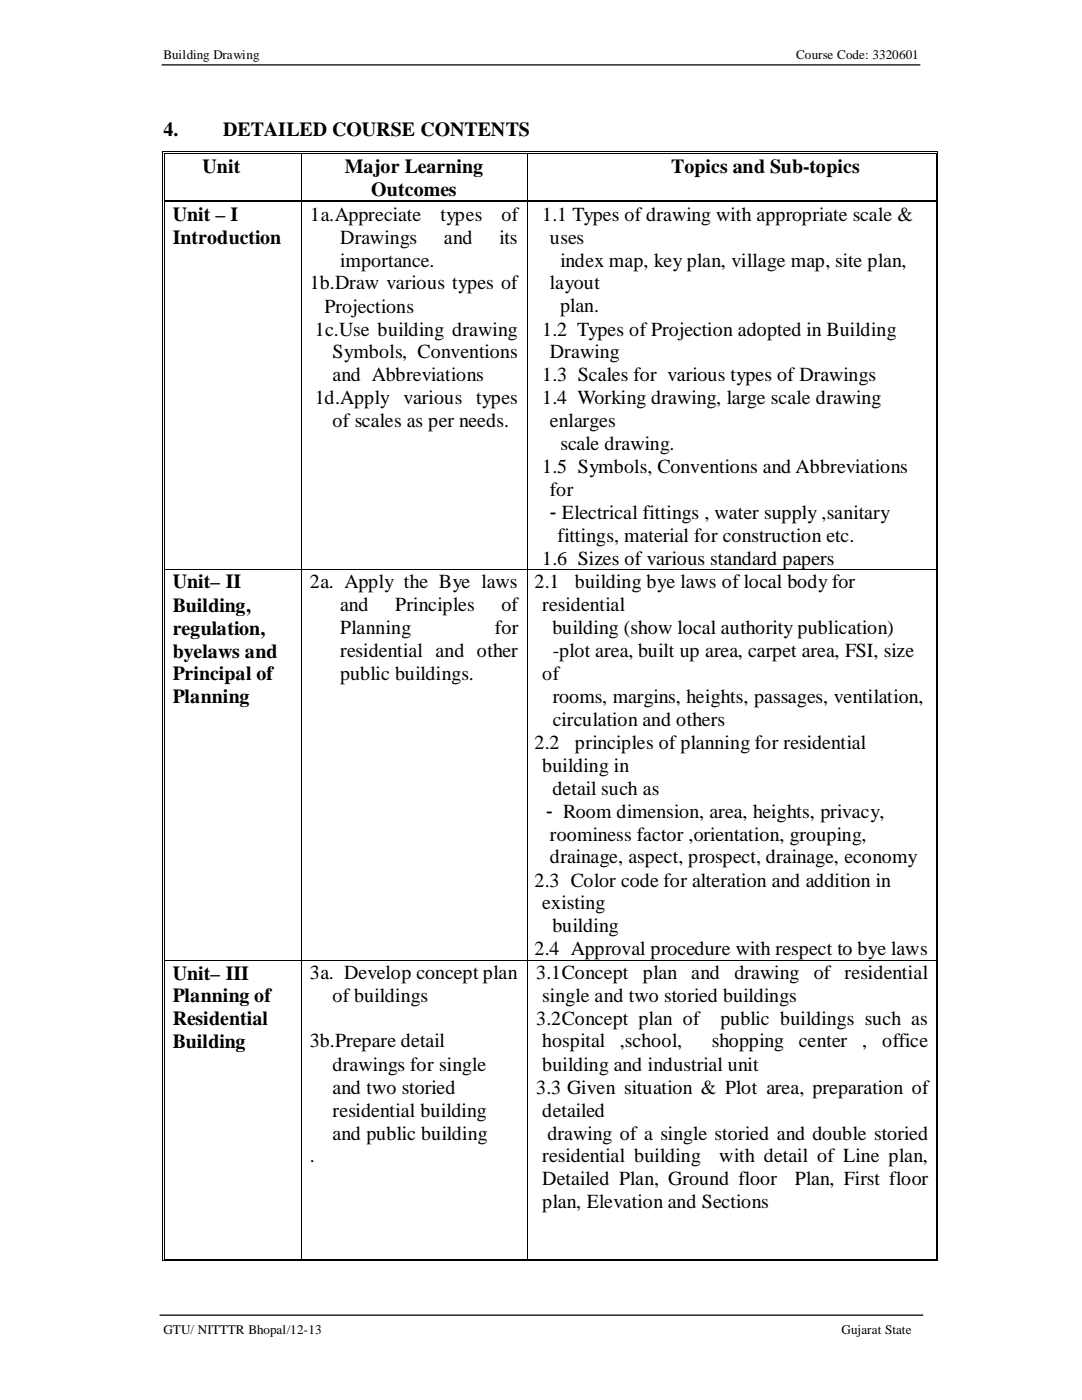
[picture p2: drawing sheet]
<svg xmlns="http://www.w3.org/2000/svg" width="216mm" height="279mm" viewBox="0 0 216 279" stroke-linecap="round" stroke-linejoin="round" font-family="sans-serif">
<defs><g id="words">
<g font-size="4">
<text x="32.6" y="27.2">4.</text>
<text x="44.5" y="27.2">DETAILED COURSE CONTENTS</text>
<text x="40.4" y="34.5">Unit</text>
<text x="68.8" y="34.5">Major Learning</text>
<text x="133.9" y="34.5">Topics and Sub-topics</text>
<text x="74.1" y="39.1">Outcomes</text>
<text x="34.5" y="44.2">Unit – I</text>
<text x="61.9" y="44.1">1a.Appreciate</text>
<text x="87.9" y="44.1">types</text>
<text x="100.1" y="44.1">of</text>
<text x="108.2" y="44.1">1.1 Types of drawing with appropriate scale &amp;</text>
<text x="34.5" y="48.7">Introduction</text>
<text x="67.9" y="48.6">Drawings</text>
<text x="67.9" y="53.3">importance.</text>
<text x="88.6" y="48.6">and</text>
<text x="99.6" y="48.6">its</text>
<text x="109.7" y="48.6">uses</text>
<text x="111.8" y="53.3">index map, key plan, village map, site plan,</text>
<text x="61.8" y="57.7">1b.Draw various types of</text>
<text x="109.7" y="57.7">layout</text>
<text x="64.8" y="62.4">Projections</text>
<text x="111.8" y="62.3">plan.</text>
<text x="62.8" y="67">1c.Use building drawing</text>
<text x="66.4" y="71.5">Symbols, Conventions</text>
<text x="108.2" y="67">1.2 Types of Projection adopted in Building</text>
<text x="109.7" y="71.5">Drawing</text>
<text x="66.4" y="76.1">and Abbreviations</text>
<text x="108.2" y="76.1">1.3 Scales for various types of Drawings</text>
<text x="62.8" y="80.7">1d.Apply various types</text>
<text x="108.2" y="80.6">1.4 Working drawing, large scale drawing</text>
<text x="66.4" y="85.3">of scales as per needs.</text>
<text x="109.7" y="85.3">enlarges</text>
<text x="111.8" y="89.7">scale drawing.</text>
<text x="108.2" y="94.4">1.5 Symbols, Conventions and Abbreviations</text>
<text x="109.7" y="98.9">for</text>
<text x="109.7" y="103.5">- Electrical fittings , water supply ,sanitary</text>
<text x="108.2" y="112.7">1.6 Sizes of various standard papers</text>
<text x="111.3" y="108.1">fittings, material for construction etc.</text>
<text x="34.5" y="117.4">Unit– II</text>
<text x="61.8" y="117.4">2a. Apply the Bye laws</text>
<text x="106.7" y="117.4">2.1</text>
<text x="114.7" y="117.4">building bye laws of local body for</text>
<text x="34.5" y="122.1">Building,</text>
<text x="67.9" y="122">and</text>
<text x="78.8" y="122">Principles</text>
<text x="100.1" y="122">of</text>
<text x="108.2" y="122">residential</text>
<text x="34.5" y="126.7">regulation,</text>
<text x="34.5" y="131.2">byelaws and</text>
<text x="67.9" y="126.6">Planning</text>
<text x="67.9" y="131.1">residential and other</text>
<text x="98.7" y="126.6">for</text>
<text x="110.2" y="126.6">building (show local authority publication)</text>
<text x="110.3" y="131.1">-plot area, built up area, carpet area, FSI, size</text>
<text x="34.5" y="135.8">Principal of</text>
<text x="67.9" y="135.7">public buildings.</text>
<text x="108.2" y="135.7">of</text>
<text x="34.5" y="140.4">Planning</text>
<text x="110.3" y="140.3">rooms, margins, heights, passages, ventilation,</text>
<text x="106.7" y="149.4">2.2</text>
<text x="110.3" y="144.9">circulation and others</text>
<text x="114.7" y="149.4">principles of planning for residential</text>
<text x="108.2" y="154">building in</text>
<text x="110.2" y="158.6">detail such as</text>
<text x="109" y="163.2">- Room dimension, area, heights, privacy,</text>
<text x="109.7" y="167.8">roominess factor ,orientation, grouping,</text>
<text x="109.7" y="172.3">drainage, aspect, prospect, drainage, economy</text>
<text x="106.7" y="177">2.3 Color code for alteration and addition in</text>
<text x="108.2" y="181.4">existing</text>
<text x="106.7" y="190.6">2.4 Approval procedure with respect to bye laws</text>
<text x="110.2" y="186.1">building</text>
<text x="34.5" y="195.5">Unit– III</text>
<text x="61.8" y="195.4">3a. Develop concept plan</text>
<text x="107" y="195.4">3.1Concept</text>
<text x="128.3" y="195.4">plan and</text>
<text x="146.5" y="195.4">drawing</text>
<text x="162.4" y="195.4">of residential</text>
<text x="34.5" y="200">Planning of</text>
<text x="66.4" y="199.9">of buildings</text>
<text x="108.2" y="199.9">single and two storied buildings</text>
<text x="34.5" y="204.6">Residential</text>
<text x="34.5" y="209.1">Building</text>
<text x="61.8" y="209">3b.Prepare detail</text>
<text x="107" y="204.6">3.2Concept plan of</text>
<text x="108.2" y="209">hospital</text>
<text x="123.7" y="209">,school,</text>
<text x="142.1" y="209">shopping</text>
<text x="143.8" y="204.6">public buildings such as</text>
<text x="159.4" y="209">center</text>
<text x="172" y="209">,</text>
<text x="176" y="209">office</text>
<text x="66.4" y="213.7">drawings for single</text>
<text x="108.2" y="213.7">building and industrial unit</text>
<text x="66.4" y="218.3">and two storied</text>
<text x="107" y="218.3">3.3 Given situation &amp; Plot area, preparation of</text>
<text x="66.4" y="222.8">residential building</text>
<text x="66.4" y="227.4">and public building</text>
<text x="108.2" y="222.8">detailed</text>
<text x="109.2" y="227.4">drawing of a single storied and double storied</text>
<text x="61.8" y="232">.</text>
<text x="108.2" y="232">residential building</text>
<text x="143.5" y="232">with detail of Line plan,</text>
<text x="108.2" y="236.6">Detailed Plan, Ground floor</text>
<text x="158.6" y="236.6">Plan, First floor</text>
<text x="108.2" y="241">plan, Elevation and Sections</text>
</g>
<g font-size="2.6">
<text x="32.6" y="11.9">Building Drawing</text>
<text x="158.8" y="11.9">Course Code: 3320601</text>
<text x="32.6" y="266.2">GTU/ NITTTR Bhopal/12-13</text>
<text x="167.9" y="266.2">Gujarat State</text>
</g>
</g></defs>
<path d="M32.3 13h151.3M31.9 262.5h152.2" fill="none" stroke="#000" stroke-width=".25"/>
<g fill="#000">
<path d="M32.3 30.2h.2v.5h-.2zM32.3 30.2h.6v.2h-.6zM32.7 30.6h.2v.1h-.2zM60 30.2h.5v.2h-.5zM60 30.6h.5v.1h-.5zM105.2 30.2h.4v.2h-.4zM105.2 30.6h.4v.1h-.4zM186.7 30.2h.5v.2h-.5zM186.7 30.6h.2v.1h-.2zM187 30.2h.2v.5h-.2zM32.3 39.9h.2v.5h-.2zM32.7 39.9h.2v.1h-.2z"/>
<path d="M32.7 40.2h.2v.2h-.2zM60 39.9h.5v.1h-.5zM60 40.2h.5v.2h-.5zM105.2 39.9h.4v.1h-.4zM105.2 40.2h.4v.2h-.4zM186.7 39.9h.2v.1h-.2zM186.7 40.2h.2v.2h-.2zM187 39.9h.2v.5h-.2zM32.3 113.5h.2v.2h-.2zM32.7 113.5h.2v.2h-.2zM60 113.5h.2v.2h-.2zM105.2 113.5h.1v.2h-.1z"/>
<path d="M186.7 113.5h.2v.2h-.2zM187 113.5h.2v.2h-.2zM32.3 191.6l.2 .1zM32.7 191.6l.2 .1zM60 191.6l.2 .1zM105.2 191.6l.1 .1zM186.7 191.6l.2 .1zM187 191.6l.2 .1zM32.3 251.2h.2v.4h-.2zM32.3 251.5h.6v.1h-.6zM32.7 251.2h.2v.2h-.2zM60 251.2h.5v.2h-.5z"/>
<path d="M60 251.5h.5v.1h-.5zM105.2 251.2h.4v.2h-.4zM105.2 251.5h.4v.1h-.4zM186.7 251.5h.5v.1h-.5zM186.7 251.2h.2v.2h-.2zM187 251.2h.2v.4h-.2z"/>
</g>
<g fill="none" stroke="#000" stroke-width=".2">
<path d="M32.4 30.7v9.2M32.8 30.7v9.2M32.9 30.3h27.1M32.9 30.6h27.1M32.9 40h27.1M60.1 30.7v9.2M60.5 30.3h44.7M60.5 30.6h44.7M60.5 40h44.7M105.2 30.7v9.2M105.6 30.3h81.1M105.6 30.6h81.1"/>
<path d="M105.6 40h81.1M186.8 30.7v9.2M187.1 30.7v9.2M32.4 40.4v73.1M32.8 40.4v73.1M32.9 40.3h27.1M60.1 40.4v73.1M60.5 40.3h44.7M105.2 40.4v73.1M105.6 40.3h81.1M186.8 40.4v73.1M187.1 40.4v73.1"/>
<path d="M32.4 113.7v77.9M32.8 113.7v77.9M32.9 113.6h27.1M60.1 113.7v77.9M60.2 113.6h45M105.2 113.7v77.9M105.3 113.6h81.4M186.8 113.7v77.9M187.1 113.7v77.9M32.4 191.7v59.5M32.8 191.7v59.5M32.9 191.6h27.1"/>
<path d="M60.1 191.7v59.5M60.2 191.6h45M105.2 191.7v59.5M105.3 191.6h81.4M186.8 191.7v59.5M187.1 191.7v59.5M32.9 251.5h27.1M32.9 251.3h27.1M60.5 251.5h44.7M60.5 251.3h44.7M105.6 251.5h81.1M105.6 251.3h81.1"/>
</g>
<use href="#words"/>
</svg>
